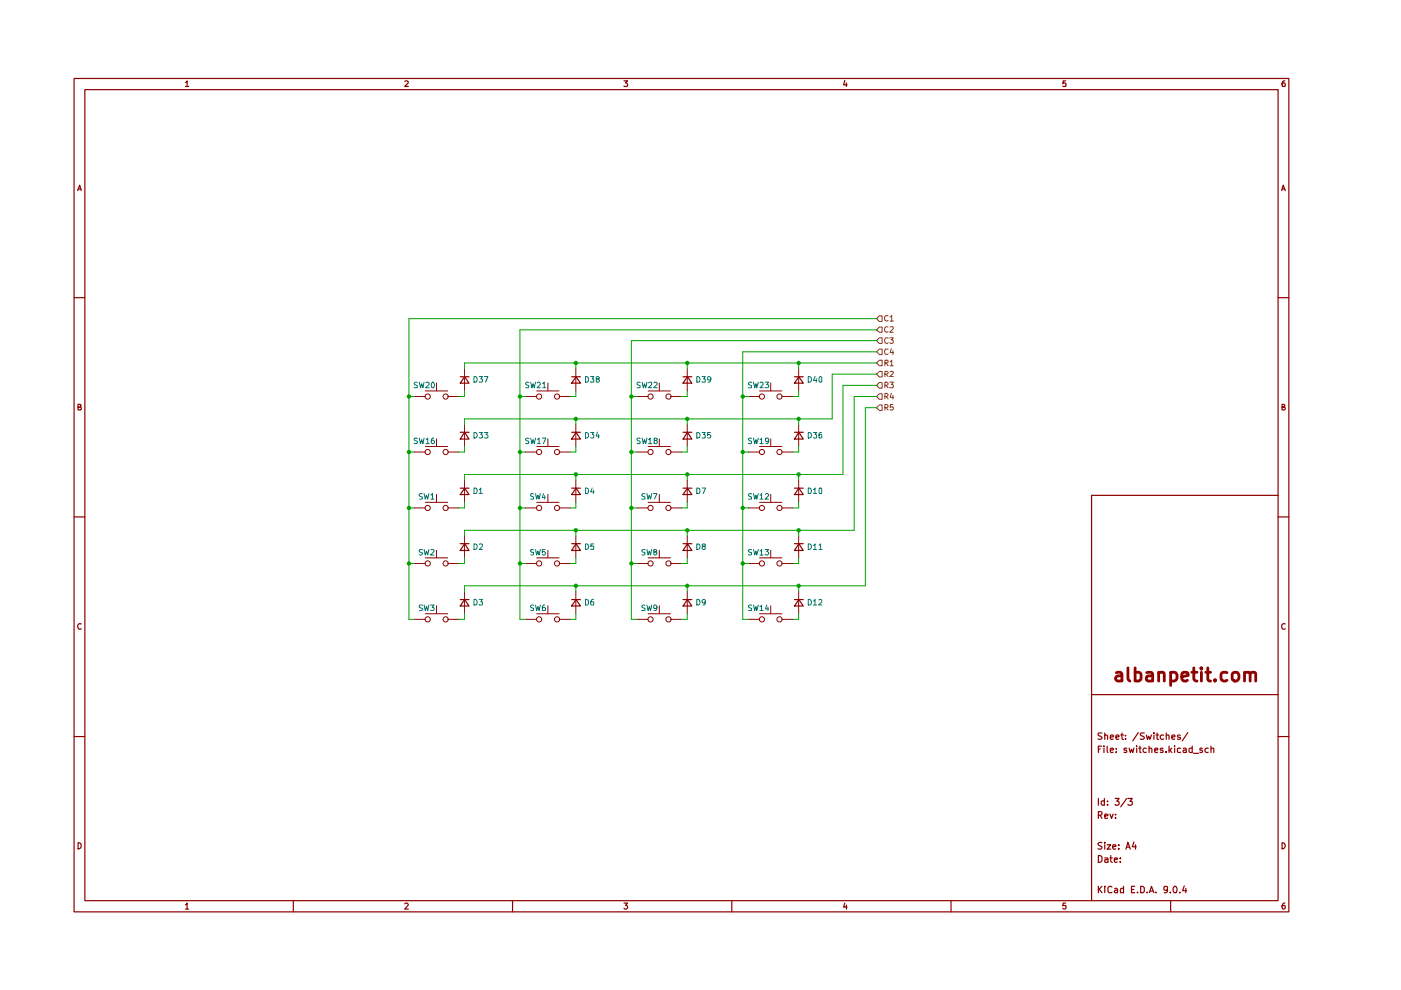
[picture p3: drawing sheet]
<svg xmlns="http://www.w3.org/2000/svg" width="297mm" height="210mm" viewBox="0 0 297 210" stroke-linecap="round" stroke-linejoin="round" font-family="sans-serif">
<g fill="none" stroke="#8f0000" stroke-width=".25">
<path d="M15.7 16.6h257.6v176.7h-257.6zM18 19h253v172h-253zM39.3 17.5l.4-.4v1.2M39.3 18.3h.7M85.8 17.2l.5-.1 .3 .3-.8 .9h.8M132.3 17.1h.8l-.5 .5 .5 .2v.4l-.2 .1-.6-.1M179.1 17.1l-.2 .9h.7M179.5 17.6v.7M225.9 17.1h-.5l-.1 .6 .2-.1 .4 .1v.6l-.6-.1M272.4 17.1l-.4 .1-.2 .5 .1 .6h.5v-.6l-.3-.1-.3 .2M16.5 40.4l.4-1.2 .3 1.2M16.6 40.1h.5"/>
<path d="M271.7 40.4l.4-1.2 .4 1.2M271.8 40.1h.6M15.7 63.1h2.3M97.6 79.9h1.8M98.5 79.9l.9 1.3h-1.8zM121.2 79.9h1.9M122.1 79.9l1 1.3h-1.9zM144.8 79.9h1.9M145.8 79.9l.9 1.3h-1.9zM168.4 79.9h1.9M169.4 79.9l.9 1.3h-1.9zM271 63.1h2.3"/>
<path d="M16.6 86.3h.4l.1-.2v-.3l-.5-.1v1.2h.5l.1-.4-.2-.2M97.6 91.7h1.8M98.5 91.7l.9 1.4h-1.8zM121.2 91.7h1.9M122.1 91.7l1 1.4h-1.9zM144.8 91.7h1.9M145.8 91.7l.9 1.4h-1.9zM168.4 91.7h1.9M169.4 91.7l.9 1.4h-1.9zM271.8 86.3l.5-.1v-.4l-.5-.1v1.2h.5l.2-.4-.3-.2M15.7 109.6h2.3M97.6 103.5h1.8"/>
<path d="M97.6 115.3h1.8M98.5 103.5l.9 1.4h-1.8zM98.5 115.3l.9 1.4h-1.8zM121.2 103.5h1.9M121.2 115.3h1.9M122.1 103.5l1 1.4h-1.9zM122.1 115.3l1 1.4h-1.9zM144.8 103.5h1.9M145.8 103.5l.9 1.4h-1.9zM168.4 103.5h1.9M169.4 103.5l.9 1.4h-1.9zM271 109.6h2.3"/>
<path d="M271 105h-39.6v86M17.2 132.3a.61 .61 0 0 0-.7 .3 .61 .61 0 0 0 .2 .8l.5-.1M97.6 127.1h1.8M98.5 127.1l.9 1.4h-1.8zM121.2 127.1h1.9M122.1 127.1l1 1.4h-1.9zM272.5 132.3l-.3-.1a.67 .67 0 0 0-.5 .5 .67 .67 0 0 0 .3 .7l.5-.1M15.7 156.2h2.3M231.4 147.3h39.6M232.9 158.8h.4M233.6 158.2h-.7v1.4M233.6 155.4h-.6l-.2 .3 .2 .3 .6 .3a.51 .51 0 0 1-.3 .5 .51 .51 0 0 1-.5-.1"/>
<path d="M234.1 158.2v.1M234.1 158.6v1M234.2 156l.2-.2 .4 .2v.8M234.2 155.4v1.4M234.7 158.2v1.2l.2 .2M235.4 159h.7l-.1-.3-.4-.1-.2 .2v.6l.2 .2 .4-.1M235.4 156.3l.7-.1-.1-.3-.4-.1-.2 .2v.6l.2 .2 .4-.1M236.6 156.3l.7-.1-.1-.3-.4-.1-.2 .2v.6l.2 .2 .4-.1M236.7 159.4v.2M236.7 158.7v.1M237.6 155.8h.6M237.9 155.4v1.2l.3 .2"/>
<path d="M238.6 156.6v.2M238.6 155.9v.1M238.9 158.7l-.4-.1-.2 .2 .1 .2 .5 .1v.4h-.6M239.4 158.6l.2 1 .3-.7 .3 .7 .2-1M241 158.2v.1M241 158.6v1M241.3 155.3l-1.1 1.8M241.4 158.6h.5M241.7 158.2v1.3l.2 .1M242.6 155.4h-.7l-.1 .3 .1 .2 .5 .3 .2 .3a.6 .6 0 0 1-.8 .2M243 158.7l-.4-.1-.2 .3v.4l.2 .3 .4-.1M243 155.8l.3 1 .2-.7 .3 .7 .3-1"/>
<path d="M243.6 158.8l.2-.2 .4 .2v.8M243.6 158.2v1.4M244.6 155.4v.1M244.6 155.8v1M244.8 159h.7l-.2-.4-.5 .2v.6l.3 .2 .3-.1M245.1 155.8h.6M245.3 155.4v1.3l.4 .1M246.6 158.7l-.3-.1-.3 .2 .1 .2 .5 .1v.4h-.6M246.7 155.9l-.4-.1-.3 .3v.4l.3 .3 .4-.1M247.2 159.4v.2M247.3 156l.2-.2 .4 .2v.8M247.3 155.4v1.4"/>
<path d="M247.9 158.2v1.4M248 159l.5 .6M248.5 156.3l.6-.1-.1-.4-.5 .2v.6l.2 .2 .3-.1M248.5 158.6l-.6 .5M249 158.2v.1M249 158.6v1M250.2 155.9l-.3-.1-.3 .3 .3 .2h.3l.1 .3-.2 .2-.5-.1M250.3 158.7l-.4-.1-.3 .2v.6l.3 .2 .4-.1M250.9 158.7l.3-.1 .3 .2v.8M251.5 159h-.6l-.1 .2 .2 .4 .5-.1M251.8 155.3l-1.1 1.8M252.8 158.7l-.5-.1-.2 .2v.6l.2 .2 .5-.1"/>
<path d="M252.8 158.2v1.4M253 159.7h1.1M254.9 158.7l-.3-.1-.2 .3 .1 .1h.3l.2 .4-.2 .2-.4-.1M256.2 158.7a.45 .45 0 0 0-.7 .2v.4a.45 .45 0 0 0 .7 .2M256.8 158.8l.2-.2 .3 .1v.9M256.8 158.2v1.4M271 156.2h2.3M16.6 178.7a.64 .64 0 0 1 .6 .6 .64 .64 0 0 1-.6 .7zM232.9 172.8h.7v-.5l-.2-.2h-.5v1.4M232.9 169.3v1.4M233.2 172.8l.4 .7M233.6 178.7l-.6-.1-.2 .3 .2 .4 .6 .3-.3 .4h-.5"/>
<path d="M234.1 169.9l-.4-.1-.2 .3v.4l.2 .2 .4-.1M234.1 169.3v1.4M234.2 173l.7-.1-.1-.2h-.6v.7h.6M234.2 178.6v.2M234.2 179.1v.9M234.7 179.1h.8l-.8 .9h.8M234.8 170.6v.1M234.8 169.9v.1M235.3 172.6l.4 .9 .3-.9M235.9 179.5h.7l-.1-.4h-.5l-.1 .2 .1 .7h.5M236.4 169.3h.9l-.5 .6 .4 .1 .1 .5-.3 .2h-.4l-.2-.1M236.5 173.4v.1"/>
<path d="M236.5 172.7v.1M237.2 179.9v.1M237.2 179.1v.2M238.9 179.6h.6M238.9 169.3l-1.3 1.8M239.1 169.3h1l-.5 .6 .4 .1 .1 .5-.3 .2-.7-.1M240.4 178.5l-.3 1h.8M240.7 179.1v.9M271.8 178.7a.64 .64 0 0 1 .7 .6 .64 .64 0 0 1-.7 .7zM39.3 191.8h.2l.2-.3v1.2M39.3 192.7h.7M62.2 191v2.3"/>
<path d="M85.8 191.6l.5-.1 .3 .2-.8 1h.8M108.7 191v2.3M132.3 191.5h.8l-.5 .5 .5 .2v.3l-.3 .2h-.3l-.2-.1M155.2 191v2.3M179.1 191.5l-.2 .8h.7M179.5 191.9v.8M201.6 191v2.3M225.9 191.5h-.5l-.1 .6 .6-.1v.7h-.4l-.2-.1M232.9 181.4h.3l.4 .3v.8l-.4 .3h-.3zM232.9 187.9v1.4M233 188.5l.6 .8M233.6 187.9l-.7 .8"/>
<path d="M234.2 181.9h.6l.1 .9M234.2 187.9v.2M234.2 188.3v1M234.9 182.2l-.7 .1v.5h.7M235.3 181.9h.5M235.5 181.4v1.2l.3 .2M235.8 188.1l-.5-.2-.4 .4v.7l.3 .3 .6-.1M236.3 182.3l.6-.1v-.3h-.6v.2v.7h.6M236.3 188.4l.4-.1 .2 .3v.7h-.6v-.5l.6-.1M237.5 182.7v.1M237.5 181.9v.2M238.2 187.9v1.4h-.6v-.9h.6"/>
<path d="M238.7 180l.4-1.4 .5 1.4M239.9 188.6h.5M240.6 187.9h-.7v1.4h.7M241.2 189.2v.1M241.9 187.9h.3l.4 .4v.7l-.2 .3h-.5zM243.2 189.2v.1M243.7 189.3l.4-1.4 .5 1.4M243.8 188.9h.7M245.1 189.2v.1M247.5 188.5v.2l-.2 .1-.5-.1v-.7l.5-.1 .2 .2v.9l-.2 .3h-.5M248.1 189.2v.1M248.2 191v2.3"/>
<path d="M249 187.9a.78 .78 0 0 1 .6 .6 .78 .78 0 0 1-.2 .8h-.4l-.2-.3a.85 .85 0 0 1 .2-1.1zM250.1 189.2v.1M251.1 187.8l-.4 1h.9M251.4 188.3v1M272.4 191.5h-.2a.93 .93 0 0 0-.3 1.2h.5l.1-.5-.1-.2h-.5l-.1 .2"/>
</g>
<g fill="none" stroke="#8f0000" stroke-width=".59">
<path d="M236.7 142.6h1l.2 .3v1.5M237.9 143.2l-1 .1a.56 .56 0 0 0-.4 .5 .56 .56 0 0 0 .4 .6h.6l.4-.2M239.1 141.6v2.4l.5 .4M240.7 142.6a.99 .99 0 0 1 1.2 .2v1.3a.86 .86 0 0 1-1.2 .1M240.7 141.6v2.8M243.1 142.6a.93 .93 0 0 1 1.3 .3v1.5M244.4 143.2l-.9 .1-.4 .2-.1 .2 .1 .5 .4 .2h.6l.3-.2M245.7 142.8a.73 .73 0 0 1 1.1 .1v1.5M245.7 142.5v1.9M248.2 142.6a.97 .97 0 0 1 1.4 .4v.8l-.2 .3a.86 .86 0 0 1-1.2 .1M248.2 142.5v2.8M250.6 143.5l1.3-.3-.1-.6-.8-.1-.4 .4v1.1l.1 .2 .3 .2h.5l.3-.2"/>
<path d="M252.7 142.5h1.1M253.1 141.6v2.4l.4 .4h.3M254.7 141.6l-.1 .1 .1 .2 .1-.2-.1-.1v.3M254.7 142.5v1.9M255.7 142.5h1M256.1 141.6v2.4l.1 .2 .5 .2M257.6 144.1l.2 .1-.2 .2-.1-.2 .1-.1v.3M260.1 142.6a.99 .99 0 0 0-1.1 .2v1.3a.86 .86 0 0 0 1.1 .1M261.3 142.8a.78 .78 0 0 1 1.4 .2v.8a.73 .73 0 0 1-.7 .6 .73 .73 0 0 1-.8-.6zM263.9 142.8a.73 .73 0 0 1 1.1 .1v1.5M263.9 142.5v1.9M265 142.9a.79 .79 0 0 1 1.1-.3l.1 1.8"/>
</g>
<g fill="none" stroke="#8f0000" stroke-width=".21">
<path d="M98.5 78.1v4.8M122.1 78.1v4.8M145.7 78.1v4.8M169.3 78.1v4.8M87.8 95.8h2.4M87.8 84.1h2.4M90.2 94.7h4.7M90.2 82.9h4.7M92.5 81.2v1.7M92.5 93v1.7M94.9 95.8h2.4M94.9 84.1h2.4"/>
<path d="M98.5 90v4.7M111.4 95.8h2.4M111.4 84.1h2.4M113.8 94.7h4.7M113.8 82.9h4.7M116.2 81.2v1.7M116.2 93v1.7M118.5 95.8h2.4M118.5 84.1h2.4M122.1 90v4.7M135 95.8h2.4M135 84.1h2.4"/>
<path d="M137.4 94.7h4.8M137.4 82.9h4.8M139.8 81.2v1.7M139.8 93v1.7M142.2 95.8h2.3M142.2 84.1h2.3M145.7 90v4.7M158.7 95.8h2.3M158.7 84.1h2.3M161 94.7h4.8M161 82.9h4.8M163.4 81.2v1.7"/>
<path d="M163.4 93v1.7M165.8 95.8h2.3M165.8 84.1h2.3M169.3 90v4.7M87.8 107.7h2.4M87.8 119.5h2.4M90.2 106.5h4.7M90.2 118.3h4.7M92.5 104.8v1.7M92.5 116.7v1.6M94.9 107.7h2.4M94.9 119.5h2.4"/>
<path d="M98.5 101.8v4.7M98.5 113.6v4.7M111.4 107.7h2.4M111.4 119.5h2.4M113.8 106.5h4.7M113.8 118.3h4.7M116.2 104.8v1.7M116.2 116.7v1.6M118.5 107.7h2.4M118.5 119.5h2.4M122.1 101.8v4.7M122.1 113.6v4.7"/>
<path d="M135 107.7h2.4M137.4 106.5h4.8M139.8 104.8v1.7M142.2 107.7h2.3M145.7 101.8v4.7M158.7 107.7h2.3M161 106.5h4.8M163.4 104.8v1.7M165.8 107.7h2.3M169.3 101.8v4.7M87.8 131.3h2.4M90.2 130.1h4.7"/>
<path d="M92.5 128.4v1.7M94.9 131.3h2.4M98.5 125.4v4.7M111.4 131.3h2.4M113.8 130.1h4.7M116.2 128.4v1.7M118.5 131.3h2.4M122.1 125.4v4.7"/>
<circle cx="90.7" cy="95.8" r=".55"/>
<circle cx="90.7" cy="84.1" r=".55"/>
<circle cx="94.5" cy="95.8" r=".55"/>
<circle cx="94.5" cy="84.1" r=".55"/>
<circle cx="114.3" cy="95.8" r=".55"/>
<circle cx="114.3" cy="84.1" r=".55"/>
<circle cx="118.1" cy="95.8" r=".55"/>
<circle cx="118.1" cy="84.1" r=".55"/>
<circle cx="137.9" cy="95.8" r=".55"/>
<circle cx="137.9" cy="84.1" r=".55"/>
<circle cx="141.7" cy="95.8" r=".55"/>
<circle cx="141.7" cy="84.1" r=".55"/>
<circle cx="161.5" cy="95.8" r=".55"/>
<circle cx="161.5" cy="84.1" r=".55"/>
<circle cx="165.3" cy="95.8" r=".55"/>
<circle cx="165.3" cy="84.1" r=".55"/>
<circle cx="90.7" cy="107.7" r=".55"/>
<circle cx="90.7" cy="119.5" r=".55"/>
<circle cx="94.5" cy="107.7" r=".55"/>
<circle cx="94.5" cy="119.5" r=".55"/>
<circle cx="114.3" cy="119.5" r=".55"/>
<circle cx="114.3" cy="107.7" r=".55"/>
<circle cx="118.1" cy="107.7" r=".55"/>
<circle cx="118.1" cy="119.5" r=".55"/>
<circle cx="137.9" cy="107.7" r=".55"/>
<circle cx="141.7" cy="107.7" r=".55"/>
<circle cx="161.5" cy="107.7" r=".55"/>
<circle cx="165.3" cy="107.7" r=".55"/>
<circle cx="90.7" cy="131.3" r=".55"/>
<circle cx="94.5" cy="131.3" r=".55"/>
<circle cx="114.3" cy="131.3" r=".55"/>
<circle cx="118.1" cy="131.3" r=".55"/>
</g>
<path d="M186.4 85.9h.6v1.1h-.6l-.6-.6z" fill="#fff"/>
<path d="M186.4 85.9h.6v1.1h-.6l-.6-.6zM187.6 86.4h.4l.3-.4-.3-.2h-.4v1.2M187.9 86.4l.4 .6M189.3 85.8h-.5l-.1 .6 .6-.1 .1 .5-.3 .2-.4-.1" fill="none" stroke="#7c6100" stroke-width=".21"/>
<path d="M186.4 76.4h.6v1.2h-.6l-.6-.6z" fill="#fff"/>
<path d="M186.4 76.4h.6v1.2h-.6l-.6-.6zM187.6 77l.6-.1 .1-.4-.2-.1h-.5v1.2M187.9 77l.4 .6M188.7 76.7l.4-.3v1.2M188.7 77.6h.7" fill="none" stroke="#7c6100" stroke-width=".21"/>
<path d="M186.4 83.5h.6v1.2h-.6l-.6-.6z" fill="#fff"/>
<path d="M186.4 83.5h.6v1.2h-.6l-.6-.6zM187.6 84.1h.4l.3-.3-.3-.4h-.4v1.2M187.9 84.1l.4 .5M189 83.4l-.3 .8h.8M189.3 83.8v.8" fill="none" stroke="#7c6100" stroke-width=".21"/>
<path d="M186.4 78.7h.6v1.2h-.6l-.6-.6z" fill="#fff"/>
<path d="M186.4 78.7h.6v1.2h-.6l-.6-.6zM187.6 79.3l.6-.1 .1-.3-.2-.2h-.5v1.1M187.9 79.3l.4 .5M188.7 78.8l.6-.1 .1 .4-.8 .7h.8" fill="none" stroke="#7c6100" stroke-width=".21"/>
<path d="M186.4 81.1h.6v1.2h-.6l-.6-.6z" fill="#fff"/>
<path d="M186.4 81.1h.6v1.2h-.6l-.6-.6zM187.6 81.7h.4l.3-.4-.3-.3h-.4v1.2M187.9 81.7l.4 .5M188.6 81h.8l-.4 .5h.3l.1 .2-.1 .5-.7-.1" fill="none" stroke="#7c6100" stroke-width=".21"/>
<path d="M186.4 74h.6v1.2h-.6l-.6-.6z" fill="#fff"/>
<path d="M186.4 74h.6v1.2h-.6l-.6-.6zM188.3 74.1l-.5-.1a.67 .67 0 0 0-.3 .7 .67 .67 0 0 0 .5 .5l.3-.2M189 73.9l-.3 .9h.8M189.3 74.3v.9" fill="none" stroke="#7c6100" stroke-width=".21"/>
<path d="M186.4 67h.6v1.2h-.6l-.6-.6z" fill="#fff"/>
<path d="M185.8 67.6l.6-.6h.6v1.2h-.6zM188.3 67l-.3-.1a.6 .6 0 0 0-.5 .6 .6 .6 0 0 0 .5 .6l.3-.1M188.7 67.2l.4-.3v1.2M188.7 68.1h.7" fill="none" stroke="#7c6100" stroke-width=".21"/>
<path d="M186.4 69.3h.6v1.1h-.6l-.6-.5z" fill="#fff"/>
<path d="M186.4 69.3h.6v1.1h-.6l-.6-.5zM188.3 69.3h-.3a.6 .6 0 0 0-.5 .5 .6 .6 0 0 0 .5 .6h.3M188.7 69.3h.4l.3 .3-.8 .8h.8" fill="none" stroke="#7c6100" stroke-width=".21"/>
<path d="M186.4 71.6h.6v1.2h-.6l-.6-.6z" fill="#fff"/>
<path d="M186.4 71.6h.6v1.2h-.6l-.6-.6zM188.3 71.7l-.5-.1a.67 .67 0 0 0-.3 .7 .67 .67 0 0 0 .5 .5l.3-.2M188.6 71.6h.8l-.4 .5 .4 .2-.1 .4-.5 .1-.2-.2" fill="none" stroke="#7c6100" stroke-width=".21"/>
<g fill="none" stroke="#8f0000" stroke-width=".21">
<path d="M135 119.5h2.4M137.4 118.3h4.8M139.8 116.7v1.6M142.2 119.5h2.3M145.7 113.6v4.7M158.7 119.5h2.3M161 118.3h4.8M163.4 116.7v1.6M165.8 119.5h2.3M169.3 113.6v4.7M135 131.3h2.4M137.4 130.1h4.8"/>
<path d="M139.8 128.4v1.7M142.2 131.3h2.3M145.7 125.4v4.7M158.7 131.3h2.3M161 130.1h4.8M163.4 128.4v1.7M165.8 131.3h2.3M169.3 125.4v4.7"/>
<circle cx="137.9" cy="119.5" r=".55"/>
<circle cx="141.7" cy="119.5" r=".55"/>
<circle cx="161.5" cy="119.5" r=".55"/>
<circle cx="165.3" cy="119.5" r=".55"/>
<circle cx="137.9" cy="131.3" r=".55"/>
<circle cx="141.7" cy="131.3" r=".55"/>
<circle cx="161.5" cy="131.3" r=".55"/>
<circle cx="165.3" cy="131.3" r=".55"/>
</g>
<path d="M144.8 115.3h1.9M145.8 115.3l.9 1.4h-1.9zM168.4 115.3h1.9M169.4 115.3l.9 1.4h-1.9zM144.8 127.1h1.9M145.8 127.1l.9 1.4h-1.9zM168.4 127.1h1.9M169.4 127.1l.9 1.4h-1.9z" fill="none" stroke="#8f0000" stroke-width=".25"/>
<g fill="none" stroke="#00a000" stroke-width=".21">
<path d="M122.1 77v1.1M145.7 77v1.1M169.3 77v1.1M185.8 69.9h-75.6v61.4h1.2M185.8 77h-87.3v1.1M185.8 72.2h-51.9v59.1h1.1M185.8 67.6h-99.1v63.7h1.1M185.8 79.3h-9.4v9.5h-77.9v1.2M185.8 74.6h-28.3v56.7h1.2M86.7 95.8h1.1M86.7 84.1h1.1M98.5 94.7v1.1h-1.2"/>
<path d="M98.5 82.9v1.2h-1.2M110.2 95.8h1.2M110.2 84.1h1.2M122.1 82.9v1.2h-1.2M122.1 88.8v1.2M122.1 94.7v1.1h-1.2M133.9 95.8h1.1M133.9 84.1h1.1M145.7 82.9v1.2h-1.2M145.7 88.8v1.2M145.7 94.7v1.1h-1.2M157.5 95.8h1.2"/>
<path d="M157.5 84.1h1.2M169.3 94.7v1.1h-1.2M169.3 82.9v1.2h-1.2M169.3 88.8v1.2M185.8 86.4h-2.3v37.8h-85v1.2M185.8 81.7h-7.1v18.9h-80.2v1.2M185.8 84.1h-4.7v28.3h-82.6v1.2M86.7 119.5h1.1M86.7 107.7h1.1M98.5 118.3v1.2h-1.2M98.5 106.5v1.2h-1.2M110.2 119.5h1.2"/>
<path d="M110.2 107.7h1.2M122.1 100.6v1.2M122.1 106.5v1.2h-1.2M122.1 112.4v1.2M122.1 118.3v1.2h-1.2M133.9 119.5h1.1M133.9 107.7h1.1M145.7 118.3v1.2h-1.2M145.7 106.5v1.2h-1.2M145.7 100.6v1.2M145.7 112.4v1.2M157.5 119.5h1.2"/>
<path d="M157.5 107.7h1.2M169.3 118.3v1.2h-1.2M169.3 106.5v1.2h-1.2M169.3 100.6v1.2M169.3 112.4v1.2M98.5 130.1v1.2h-1.2M122.1 124.2v1.2M122.1 130.1v1.2h-1.2M145.7 124.2v1.2M145.7 130.1v1.2h-1.2M169.3 124.2v1.2M169.3 130.1v1.2h-1.2"/>
</g>
<g fill="#00a000">
<circle cx="122.1" cy="100.6" r=".47"/>
<circle cx="133.9" cy="84.1" r=".47"/>
<circle cx="122.1" cy="77" r=".47"/>
<circle cx="86.7" cy="119.5" r=".47"/>
<circle cx="86.7" cy="107.7" r=".47"/>
<circle cx="145.7" cy="88.8" r=".47"/>
<circle cx="145.7" cy="77" r=".47"/>
<circle cx="133.9" cy="107.7" r=".47"/>
<circle cx="145.7" cy="100.6" r=".47"/>
<circle cx="133.9" cy="95.8" r=".47"/>
<circle cx="157.5" cy="95.8" r=".47"/>
<circle cx="169.3" cy="100.6" r=".47"/>
<circle cx="169.3" cy="124.2" r=".47"/>
<circle cx="169.3" cy="112.4" r=".47"/>
<circle cx="157.5" cy="107.7" r=".47"/>
<circle cx="86.7" cy="84.1" r=".47"/>
<circle cx="122.1" cy="88.8" r=".47"/>
<circle cx="86.7" cy="95.8" r=".47"/>
<circle cx="110.2" cy="84.1" r=".47"/>
<circle cx="110.2" cy="95.8" r=".47"/>
<circle cx="122.1" cy="112.4" r=".47"/>
<circle cx="122.1" cy="124.2" r=".47"/>
<circle cx="110.2" cy="119.5" r=".47"/>
<circle cx="110.2" cy="107.7" r=".47"/>
<circle cx="169.3" cy="77" r=".47"/>
<circle cx="157.5" cy="84.1" r=".47"/>
<circle cx="169.3" cy="88.8" r=".47"/>
<circle cx="145.7" cy="112.4" r=".47"/>
<circle cx="145.7" cy="124.2" r=".47"/>
<circle cx="133.9" cy="119.5" r=".47"/>
<circle cx="157.5" cy="119.5" r=".47"/>
</g>
<g fill="none" stroke="#006f6f" stroke-width=".21">
<path d="M100.5 79.8a.66 .66 0 0 1 .7 .5 .66 .66 0 0 1-.3 .7h-.4zM101.6 79.8h.7l-.4 .5 .4 .1v.5h-.7M102.7 79.8h.8l-.5 1.2M124.1 79.8a.66 .66 0 0 1 .7 .5 .66 .66 0 0 1-.3 .7h-.4zM125.2 79.8h.7l-.3 .5 .3 .1v.5h-.7M147.7 79.8a.66 .66 0 0 1 .7 .5 .66 .66 0 0 1-.2 .7h-.5zM148.8 79.8h.7l-.3 .5 .3 .1v.5h-.7M171.4 79.8a.66 .66 0 0 1 .6 .5 .66 .66 0 0 1-.2 .7h-.4zM172.8 79.8l-.3 .9h.7M173.9 79.8l.3 .3v.9h-.4l-.1-.1v-.8zM88.5 93l-.4-.1-.3 .2 .3 .4 .4 .1v.4h-.7M88.5 81.1l-.4-.1-.3 .3 .1 .2 .6 .3v.3l-.7 .1"/>
<path d="M88.9 92.9l.3 1.2 .2-.9 .3 .9 .2-1.2M88.9 81l.3 1.2 .2-.8 .3 .8 .2-1.2M90.3 93.2l.4-.3v1.2M90.3 81.2l.5-.2 .2 .4-.7 .8h.7M90.3 94.1h.7M91.7 81a.71 .71 0 0 1 .2 1.2h-.3l-.2-.4 .1-.6zM91.9 92.9l-.3 .1-.2 .8 .3 .3 .3-.1 .1-.4-.2-.3-.5 .3M100.5 91.7l.6 .2 .1 .3-.1 .5-.3 .2h-.3zM101.6 91.7h.7l-.4 .4 .4 .2v.5h-.7M102.7 91.7h.8l-.5 .4 .5 .3-.1 .4h-.7M112.1 93l-.4-.1-.3 .2 .3 .4 .4 .1v.4h-.7M112.1 81.1l-.4-.1-.3 .3 .1 .2 .6 .3v.3l-.7 .1"/>
<path d="M112.5 92.9l.3 1.2 .2-.9 .3 .9 .2-1.2M112.5 81l.3 1.2 .2-.8 .3 .8 .2-1.2M114 93.2l.3-.3v1.2M114 81.2l.4-.2 .2 .2v.3l-.7 .7h.7M114 94.1h.6M115 92.9h.7l-.5 1.2M115.1 81.4l.3-.4v1.2M115.1 82.2h.6M124.1 91.7l.6 .2 .1 .3-.1 .5-.3 .2h-.3zM125.2 91.7h.7l-.3 .4 .3 .2v.5h-.7M126.6 80.3h-.2l.2-.5h.2l.3 .3-.2 .2h-.3l-.2 .2v.4l.5 .1 .2-.4-.3-.3M126.7 91.6l-.3 .9h.7"/>
<path d="M126.9 92.1v.8M135.7 81.1l-.4-.1-.3 .3 .1 .2 .6 .3v.3l-.7 .1M135.7 93l-.4-.1-.3 .2 .3 .4 .4 .1v.4h-.7M136.1 81l.3 1.2 .3-.8 .2 .8 .3-1.2M136.1 92.9l.3 1.2 .3-.9 .2 .9 .3-1.2M137.5 81.2l.2-.2h.3l.2 .2v.3l-.7 .7h.7M137.5 93.2l.3-.3v1.2M137.5 94.1h.7M138.7 81.2l.4-.2 .3 .4-.8 .8h.8M138.9 93.4l-.2-.1v-.3h.6v.3l-.6 .2v.5l.2 .1h.2l.3-.3-.3-.4M147.7 91.7l.6 .2 .1 .3-.1 .5-.3 .2h-.3zM148.8 91.7h.7l-.3 .4 .3 .2v.5h-.7"/>
<path d="M150.6 91.7h-.6v.6l.5-.2 .2 .3-.1 .4h-.6M150.7 80.3l-.2 .3-.5-.1v-.5l.5-.2a.81 .81 0 0 1 0 1.2h-.4M159.3 81.1l-.4-.1-.2 .3v.2l.6 .3v.3l-.6 .1M159.3 93l-.4-.1-.2 .2 .2 .4 .4 .1v.4h-.6M159.8 81l.2 1.2 .3-.8 .1 .8 .4-1.2M159.8 92.9l.2 1.2 .3-.9 .1 .9 .4-1.2M161.1 81.2l.2-.2h.3l.2 .2v.3l-.7 .7h.7M161.1 93.2l.4-.3v1.2M161.1 94.1h.7M162.2 81h.8l-.4 .5 .4 .2v.3l-.2 .2-.6-.1M163 93.4l-.3 .2-.4-.1v-.5l.4-.1a.73 .73 0 0 1-.1 1.2h-.2M171.4 91.7l.6 .2v.3v.5l-.4 .2h-.2z"/>
<path d="M172.5 91.7h.6l-.3 .4 .3 .2v.5h-.6M173.1 80.3v.7M174.2 91.7l-.5 .2v.9h.5v-.5l-.1-.2h-.3l-.1 .3M89.6 104.7l-.5-.1-.2 .2v.4l.7 .3-.2 .3h-.5M89.6 116.6h-.7v.3l.7 .4-.3 .4-.4-.1M89.9 104.6l.3 1.2 .2-.8 .3 .8 .2-1.2M89.9 116.5l.3 1.2 .2-.9 .3 .9 .2-1.2M91.4 105l.3-.4v1.2M91.4 116.6l.4-.1 .2 .3-.7 .9h.7M91.4 105.8h.6M100.5 103.5a.66 .66 0 0 1 .7 .4 .66 .66 0 0 1-.3 .7h-.4zM100.5 115.3l.6 .2 .1 .3-.1 .5-.3 .2h-.3z"/>
<path d="M101.6 103.8h.2l.1-.3v1.1M101.6 115.4h.7v.4l-.7 .7h.7M101.6 104.6h.7M113.1 104.7l-.4-.1-.2 .2v.4l.6 .2-.1 .4h-.5M113.1 116.6h-.6v.3l.6 .3v.3l-.2 .2-.4-.1M113.5 104.6l.3 1.2 .2-.8 .3 .8 .3-1.2M113.5 116.5l.3 1.2 .2-.9 .3 .9 .3-1.2M115.2 104.6l-.2 .9h.7M115.5 105.1v.7M115.6 116.5h-.6v.6l.4-.2 .3 .3v.2l-.3 .3-.4-.2M124.1 103.5a.66 .66 0 0 1 .7 .4 .66 .66 0 0 1-.3 .7h-.4zM124.1 115.3l.6 .2 .1 .3-.1 .5-.3 .2h-.3z"/>
<path d="M125.6 103.5l-.4 .8h.8M125.8 103.9v.7M125.9 115.3h-.6l-.1 .6 .2-.2h.3l.2 .2v.5h-.7M136.7 104.7l-.4-.1-.2 .3v.3l.6 .2v.3l-.6 .1M136.7 116.6l-.4-.1-.2 .3 .2 .3 .4 .1v.3l-.1 .2-.5-.1M137.2 104.6l.2 1.2 .3-.8 .2 .8 .3-1.2M137.2 116.5l.2 1.2 .3-.9 .2 .9 .3-1.2M138.5 104.6h.8l-.5 1.2M138.8 117l-.2-.1v-.3h.6v.3l-.6 .2v.4l.2 .2h.2l.3-.3v-.2l-.3-.2M147.7 103.5a.66 .66 0 0 1 .7 .4 .66 .66 0 0 1-.2 .7h-.5zM147.7 115.3l.6 .2 .1 .3-.1 .5-.3 .2h-.3zM148.8 103.5h.8l-.5 1.1"/>
<path d="M149.1 115.8l-.3-.2 .3-.3 .4 .1v.3a.51 .51 0 0 0-.6 .7h.6v-.5l-.1-.1M159.3 104.7l-.4-.1-.2 .3v.3l.6 .2v.3l-.6 .1M159.3 116.6l-.4-.1-.2 .3 .2 .3 .4 .1v.3l-.1 .2-.5-.1M159.8 104.6l.2 1.2 .3-.8 .1 .8 .4-1.2M159.8 116.5l.2 1.2 .3-.9 .1 .9 .4-1.2M161.1 105h.2l.2-.4v1.2M161.1 116.8l.4-.3v1.2M161.1 105.8h.7M161.1 117.7h.7M162.2 116.5h.8l-.4 .4 .4 .3v.2l-.3 .3h-.3l-.2-.2M162.3 104.8l.4-.2 .3 .4-.8 .8h.8M171.4 103.5a.66 .66 0 0 1 .6 .4 .66 .66 0 0 1-.2 .7h-.4z"/>
<path d="M171.4 115.3l.6 .2v.3v.5l-.4 .2h-.2zM172.5 103.8h.1l.2-.3v1.1M172.5 115.7l.3-.4v1.2M172.5 104.6h.6M172.5 116.5h.6M173.7 115.7l.3-.4v1.2M173.7 116.5h.5M173.9 103.5l.3 .2v.9h-.4l-.1-.1v-.8zM89.6 128.4l-.5-.1-.2 .1v.4l.7 .3-.2 .4h-.5M89.9 128.3l.3 1.2 .2-.9 .3 .9 .2-1.2M91.3 128.3h.7l-.4 .5 .4 .1v.4l-.1 .2-.6-.1M100.5 127.1a.66 .66 0 0 1 .7 .4 .66 .66 0 0 1-.3 .8h-.4z"/>
<path d="M101.6 127.1h.7l-.4 .5 .4 .1v.5h-.7M113.1 128.4l-.4-.1-.2 .1v.4l.6 .2-.1 .5h-.5M113.5 128.3l.3 1.2 .2-.9 .3 .9 .3-1.2M115.5 128.3l-.4 .1-.1 .2v.8l.5 .1 .2-.2v-.4l-.2-.1h-.4l-.1 .1M124.1 127.1a.66 .66 0 0 1 .7 .4 .66 .66 0 0 1-.3 .8h-.4zM125.8 127.1l-.4 .2-.2 .8 .2 .2 .5-.1-.1-.6h-.4l-.2 .2M136.7 128.4l-.4-.1-.2 .2v.3l.6 .2v.4l-.6 .1M137.2 128.3l.2 1.2 .3-.9 .2 .9 .3-1.2M139.3 128.8l-.3 .2-.4-.1v-.5l.4-.1a.81 .81 0 0 1 0 1.2h-.3M147.7 127.1a.66 .66 0 0 1 .7 .4 .66 .66 0 0 1-.2 .8h-.5zM149.5 127.6v.2h-.4l-.3-.2v-.3l.3-.2 .4 .2v.7l-.1 .3h-.4M159.3 128.4l-.4-.1-.2 .2v.3l.6 .2v.4l-.6 .1"/>
<path d="M159.8 128.3l.2 1.2 .3-.9 .1 .9 .4-1.2M161.1 128.6h.2l.2-.3v1.2M161.1 129.5h.7M162.6 128.3l-.3 .8h.7M162.8 128.7v.8M171.4 127.1a.66 .66 0 0 1 .6 .4 .66 .66 0 0 1-.2 .8h-.4zM172.5 127.4h.1l.2-.3v1.2M172.5 128.3h.6M173.7 127.3l.4-.2 .1 .2v.3l-.6 .7h.6"/>
</g>
</svg>
